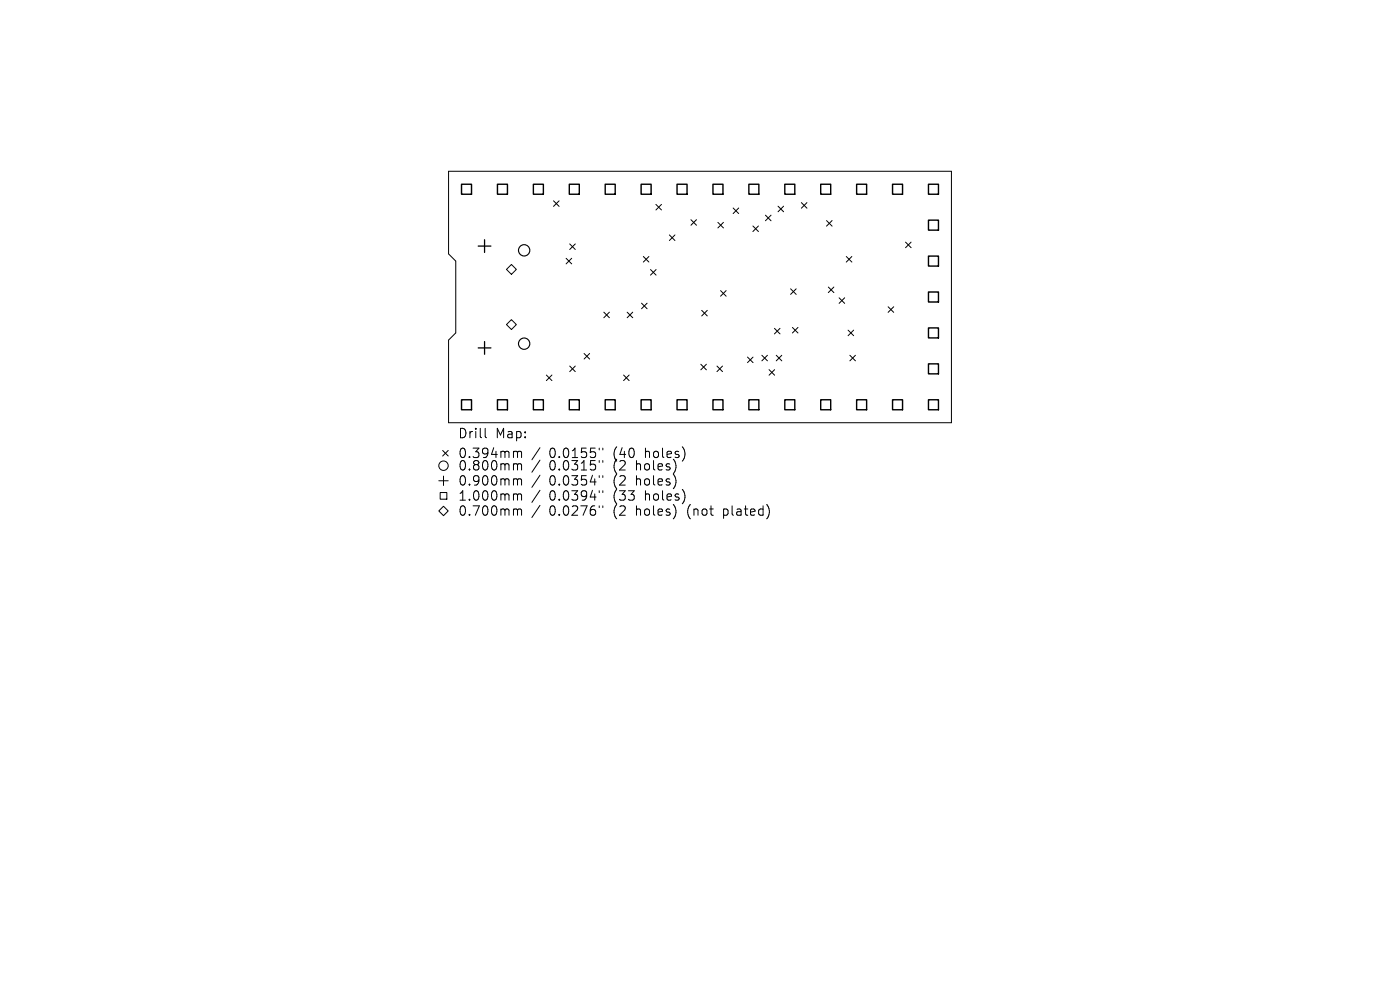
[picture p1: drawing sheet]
<svg xmlns="http://www.w3.org/2000/svg" width="297mm" height="210mm" viewBox="0 0 297 210" stroke-linecap="round" stroke-linejoin="round" font-family="sans-serif">
<defs><g id="words">
<g font-size="2.8">
<text x="97.1" y="93.2">Drill</text>
<text x="105.1" y="93.2">Map:</text>
<text x="97.1" y="97.4">0.394mm</text>
<text x="97.1" y="100.1">0.800mm</text>
<text x="116.5" y="97.4">0.0155&quot;</text>
<text x="116.5" y="100.1">0.0315&quot;</text>
<text x="130.3" y="97.4">(40</text>
<text x="130.3" y="100.1">(2</text>
<text x="135.2" y="100.1">holes)</text>
<text x="137.1" y="97.4">holes)</text>
<text x="97.1" y="103.3">0.900mm</text>
<text x="97.1" y="106.5">1.000mm</text>
<text x="116.5" y="103.3">0.0354&quot;</text>
<text x="116.5" y="106.5">0.0394&quot;</text>
<text x="130.3" y="103.3">(2</text>
<text x="130.3" y="106.5">(33</text>
<text x="135.2" y="103.3">holes)</text>
<text x="137.1" y="106.5">holes)</text>
<text x="97.1" y="109.7">0.700mm</text>
<text x="116.5" y="109.7">0.0276&quot;</text>
<text x="130.3" y="109.7">(2</text>
<text x="135.2" y="109.7">holes)</text>
<text x="146.3" y="109.7">(not</text>
<text x="154.1" y="109.7">plated)</text>
</g>
</g></defs>
<g fill="none" stroke="#000" stroke-width=".21">
<path d="M95.2 36.3h106.6v53.4h-106.6v-17.6l1.5-1.5v-15.2l-1.5-1.5zM107.4 57.2l1.1-1.1 1 1.1-1 1zM117.4 42.6l1.2 1.2M118.6 42.6l-1.2 1.2M120.1 54.8l1.2 1.2M120.9 51.7l1.1 1.2M121.3 54.8l-1.2 1.2M122 51.7l-1.1 1.2M136.5 54.4l1.2 1.2M137.7 54.4l-1.2 1.2M138 57.2l1.2 1.2M139.1 43.4l1.2 1.1"/>
<path d="M139.2 57.2l-1.2 1.2M140.3 43.4l-1.2 1.1M142 49.8l1.2 1.2M143.2 49.8l-1.2 1.2M146.6 46.6l1.2 1.2M147.8 46.6l-1.2 1.2M152.3 47.2l1.2 1.2M153.5 47.2l-1.2 1.2M155.5 44.1l1.2 1.2M156.7 44.1l-1.2 1.2M159.7 47.9l1.2 1.2M160.9 47.9l-1.2 1.2"/>
<path d="M162.4 45.6l1.2 1.2M163.6 45.6l-1.2 1.2M165.1 43.7l1.1 1.2M166.2 43.7l-1.1 1.2M170 43l1.2 1.2M171.2 43l-1.2 1.2M175.3 46.8l1.2 1.2M176.5 46.8l-1.2 1.2M179.5 54.4l1.2 1.2M180.7 54.4l-1.2 1.2M192.1 51.4l1.2 1.1M193.3 51.4l-1.2 1.1"/>
<path d="M107.4 68.9l1.1-1.1 1 1.1-1 1zM115.9 79.6l1.2 1.1M117.1 79.6l-1.2 1.1M120.9 77.7l1.1 1.1M122 77.7l-1.1 1.1M123.9 75l1.2 1.2M125.1 75l-1.2 1.2M128.1 66.2l1.2 1.2M129.3 66.2l-1.2 1.2M132.3 79.6l1.2 1.1M133.1 66.2l1.1 1.2M133.5 79.6l-1.2 1.1"/>
<path d="M134.2 66.2l-1.1 1.2M136.1 64.3l1.2 1.2M137.3 64.3l-1.2 1.2M148.7 77.3l1.2 1.2M148.9 65.8l1.1 1.2M149.9 77.3l-1.2 1.2M150 65.8l-1.1 1.2M152.1 77.7l1.2 1.1M152.9 61.6l1.1 1.2M153.3 77.7l-1.2 1.1M154 61.6l-1.1 1.2M158.6 75.7l1.2 1.2"/>
<path d="M159.8 75.7l-1.2 1.2M161.6 75.4l1.2 1.1M162.8 75.4l-1.2 1.1M163.2 78.4l1.1 1.2M164.3 69.7l1.2 1.1M164.3 78.4l-1.1 1.2M164.7 75.4l1.2 1.1M165.5 69.7l-1.2 1.1M165.9 75.4l-1.2 1.1M167.7 61.3l1.2 1.1M168.1 69.5l1.2 1.1M168.9 61.3l-1.2 1.1"/>
<path d="M169.3 69.5l-1.2 1.1M175.7 60.9l1.2 1.2M176.9 60.9l-1.2 1.2M178 63.2l1.2 1.2M179.2 63.2l-1.2 1.2M179.9 70l1.2 1.2M180.3 75.4l1.2 1.1M181.1 70l-1.2 1.2M181.5 75.4l-1.2 1.1M188.4 65.1l1.2 1.2M189.6 65.1l-1.2 1.2M93.9 95.6l1.2 1.1"/>
<path d="M95.1 95.6l-1.2 1.1M102.9 90.9v1.7l.3 .3M109.2 95.7l.5 .1 .1 .2M109.2 98.4h.3l.3 .3M109.8 96l.3-.3 .5 .1v1.3M109.8 96v1.1M109.8 98.7v1M109.8 98.7l.3-.3 .5 .1v1.2M114.6 95l-1.8 2.5M114.6 97.6l-1.8 2.6M127.1 95.1v.3M127.1 97.7v.4"/>
<path d="M127.9 95.1v.3M127.9 97.7v.4M93.1 102h2M93.4 104.5h1.4v1.4h-1.4zM94.1 107.4l1 1-1 1-1-1zM94.1 101v2M109.2 101.6h.3l.3 .3M109.2 104.8h.3l.3 .3M109.2 108l.5 .1 .1 .2M109.8 101.9v1M109.8 105.1v1M109.8 108.3v1"/>
<path d="M109.8 101.9l.3-.3 .5 .1v1.2M109.8 105.1l.3-.3 .5 .1v1.2M109.8 108.3l.3-.3 .5 .1v1.2M114.6 100.8l-1.8 2.6M114.6 104l-1.8 2.6M114.6 107.2l-1.8 2.6M127.1 100.9v.4M127.1 104.1v.4M127.1 107.3v.4M127.9 100.9v.4M127.9 104.1v.4M127.9 107.3v.4"/>
<circle cx="94.1" cy="98.8" r="1"/>
</g>
<g fill="none" stroke="#000" stroke-width=".24">
<circle cx="111.2" cy="53.1" r="1.2"/>
<circle cx="111.2" cy="72.9" r="1.2"/>
</g>
<path d="M101.4 52.2h2.7M102.8 50.9v2.7M101.4 73.8h2.7M102.8 72.5v2.7" fill="none" stroke="#000" stroke-width=".27"/>
<g fill="none" stroke="#000" stroke-width=".3">
<path d="M97.9 39.1h2.1v2.1h-2.1zM105.5 39.1h2.2v2.1h-2.2zM113.2 39.1h2.1v2.1h-2.1zM120.8 39.1h2.1v2.1h-2.1zM128.4 39.1h2.1v2.1h-2.1zM136 39.1h2.1v2.1h-2.1zM143.6 39.1h2.2v2.1h-2.2zM151.3 39.1h2.1v2.1h-2.1zM158.9 39.1h2.1v2.1h-2.1zM166.5 39.1h2.1v2.1h-2.1zM174.1 39.1h2.1v2.1h-2.1zM181.7 39.1h2.2v2.1h-2.2z"/>
<path d="M189.4 39.1h2.1v2.1h-2.1zM197 39.1h2.1v2.1h-2.1zM197 46.7h2.1v2.1h-2.1zM197 54.3h2.1v2.1h-2.1zM197 61.9h2.1v2.2h-2.1zM197 69.6h2.1v2.1h-2.1zM197 77.2h2.1v2.1h-2.1zM97.9 84.8h2.1v2.1h-2.1zM105.5 84.8h2.2v2.1h-2.2zM113.2 84.8h2.1v2.1h-2.1zM120.8 84.8h2.1v2.1h-2.1zM128.4 84.8h2.1v2.1h-2.1z"/>
<path d="M136 84.8h2.1v2.1h-2.1zM143.6 84.8h2.2v2.1h-2.2zM151.3 84.8h2.1v2.1h-2.1zM158.9 84.8h2.1v2.1h-2.1zM166.5 84.8h2.1v2.1h-2.1zM174.1 84.8h2.1v2.1h-2.1zM181.7 84.8h2.2v2.1h-2.2zM189.4 84.8h2.1v2.1h-2.1zM197 84.8h2.1v2.1h-2.1z"/>
</g>
<use href="#words"/>
</svg>
